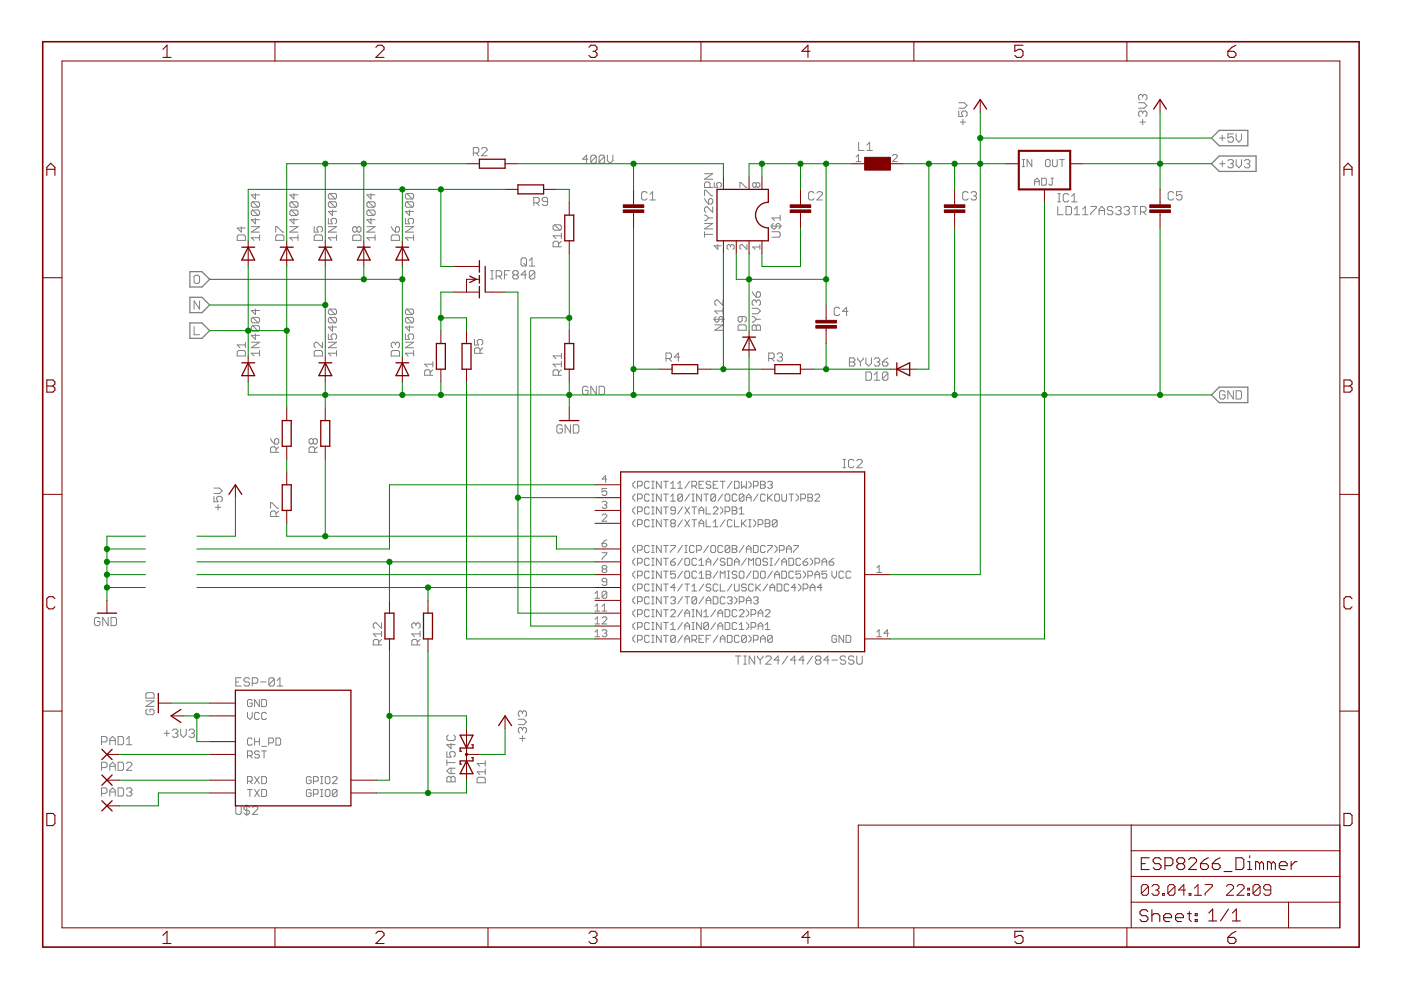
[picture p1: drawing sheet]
<svg xmlns="http://www.w3.org/2000/svg" width="297mm" height="210mm" viewBox="0 0 297 210" stroke-linecap="round" stroke-linejoin="round" font-family="sans-serif">
<g fill="none" stroke="#808080" stroke-width=".21">
<path d="M100.4 32.4h.8l.3-.2v-.6l-.3-.3h-.8v1.7M100.9 32.4l.6 .6M102.1 31.6l.3-.3h.6l.3 .3v.3l-1.2 1.1h1.2M124.7 33.8h-1.2l.9-.9v1.7M126.4 33.2l-.3-.3h-.5l-.3 .3v1.1M126.4 33.2v1.1l-.3 .3h-.5l-.3-.3M126.4 33.2l-1.1 1.1M128.2 33.2v1.1l-.3 .3h-.6l-.3-.3M128.2 33.2l-.3-.3h-.6l-.3 .3v1.1M128.2 33.2l-1.2 1.1M128.8 32.9v1.2l.5 .5 .6-.5v-1.2M149.4 36.8h1.7l-1.7 1.2h1.7"/>
<path d="M150.5 39.8v-.9l-.3-.3h-.5l-.3 .3v.9h1.7M151.4 38.7v1h.8l-.3-.7 .3-.3h.5l.2 .3v.5l-.2 .2M156.9 39.7v-1h.2l1 1h.3M160.3 39v.5M160.3 39l.3-.3h.2l.3 .3v.5l-.3 .2h-.2l-.3-.2M160.3 39l-.2-.3h-.2l-.3 .3v.5l.3 .2h.2l.2-.2M181.5 33.3l.5-.5v1.5M181.5 34.3h1M182.1 30.2v1.7h1.1M183.8 31.9h1.2M183.8 30.8l.6-.6v1.7M189.2 33l.3-.2h.5l.2 .2v.3l-1 1h1"/>
<path d="M203.3 23.5v1.2h.9l-.3-.6v-.3l.3-.3h.5l.3 .3v.6l-.3 .3M203.3 21.8h1.1l.6 .6-.6 .5h-1.1M203.6 25.9h1.1M204.2 25.3v1.2M216.7 35.3h.6M216.7 33.8h.6M217 33.8v1.5M218.8 33.8v1.5l-1-1.5v1.5M219.4 39.3v-1l.4-.5 .5 .5v1M219.4 38.5h.9M220.9 37.8h.7l.2 .2v1l-.2 .3h-.7zM221.7 34.1l.2-.3h.5l.3 .3v1l-.3 .2h-.5l-.2-.2z"/>
<path d="M222.8 37.8h.6M223.1 37.8v1.2l-.3 .3-.4-.3M223.2 33.8v1.3l.2 .2h.5l.3-.2v-1.3M224.7 33.8h1M225.2 33.8v1.5M241.4 21.8h1.2l.6 .6-.6 .5h-1.2M241.7 25.9h1.2M242.3 23.8l-.3-.3h-.3l-.3 .3v.6l.3 .3M242.3 23.8l.3-.3h.3l.3 .3v.6l-.3 .3M242.3 20.3v.3M242.3 23.8v.3M242.3 25.3v1.2"/>
<path d="M242.3 20.3l-.3-.3h-.3l-.3 .3v.6l.3 .3M242.3 20.3l.3-.3h.3l.3 .3v.6l-.3 .3M258.6 29.3h1.1M258.6 34.7h1.1M259.1 28.7v1.1M259.1 34.1v1.2M260.3 34.1l.3-.3h.6l.3 .3v.3l-.3 .3M260.9 34.7h.3M261.2 34.7l.3 .3v.3l-.3 .3h-.6l-.3-.3M261.5 28.4h-1.2v.9l.9-.3 .3 .3v.5l-.3 .3h-.6l-.3-.3M262.1 28.4v1.1l.6 .6 .5-.6v-1.1M262.1 33.8v1.2l.6 .6 .5-.6v-1.2"/>
<path d="M263.8 34.1l.3-.3h.6l.3 .3v.3l-.3 .3M264.4 34.7h.3M264.7 34.7l.3 .3v.3l-.3 .3h-.6l-.3-.3M41.1 58.6l.3-.2h.6l.3 .2v1.2l-.3 .3h-.6l-.3-.3zM50.6 49.8h1.1l.3 .3v.9h-1.7v-.9zM51.2 48v1.2l-.9-.9h1.7M53.3 48h1.7l-1.7 1.2h1.7M53.6 42.8l-.3 .3v.6l.3 .2h1.1M53.6 42.8h1.1l.3 .3v.6l-.3 .2M53.6 44.5h1.1l.3 .3v.6l-.3 .3M53.6 44.5l-.3 .3v.6l.3 .3h1.1M53.6 44.5l1.1 1.2"/>
<path d="M53.6 42.8l1.1 1.1M54.1 41v1.2l-.8-.9h1.7M54.1 46.3v1.2l-.8-.9h1.7M55 50.4h-1.7l.6 .6M55 49.8v1.2M58.5 49.2v-1.2h.2l1.2 1.2h.3M58.7 49.8h1.2l.3 .3v.9h-1.7v-.9zM61.4 48h1.8l-1.8 1.2h1.8M61.7 42.8l-.3 .3v.6l.3 .2h1.2M61.7 42.8h1.2l.3 .3v.6l-.3 .2M61.7 44.5l-.3 .3v.6l.3 .3h1.2M61.7 44.5h1.2l.3 .3v.6l-.3 .3"/>
<path d="M61.7 44.5l1.2 1.2M61.7 42.8l1.2 1.1M62.3 46.3v1.2l-.9-.9h1.8M62.3 41v1.2l-.9-.9h1.8M63.2 50.4h-1.8l.6 .6M63.2 49.8v1.2M66.6 48v1.2h.9l-.3-.6v-.3l.3-.3h.6l.3 .3v.6l-.3 .3M66.6 50.1l.3-.3h1.2l.3 .3v.9h-1.8zM69.6 46.3v1.2h.9l-.3-.6v-.3l.3-.3h.6l.3 .3v.6l-.3 .3M69.6 48h1.8l-1.8 1.2h1.8M69.9 41h1.2l.3 .3v.6l-.3 .3M69.9 42.8h1.2l.3 .3v.6l-.3 .2"/>
<path d="M69.9 41l-.3 .3v.6l.3 .3h1.2M69.9 42.8l-.3 .3v.6l.3 .2h1.2M69.9 42.8l1.2 1.1M69.9 41l1.2 1.2M70.5 44.5v1.2l-.9-.9h1.8M71.4 49.8v1.2M71.4 50.4h-1.8l.6 .6M74.8 50.1l.3-.3h1.1l.3 .3v.9h-1.7zM75.7 48.3l-.3-.3h-.3l-.3 .3v.6l.3 .3h.3l.3-.3M75.7 48.3l.2-.3h.3l.3 .3v.6l-.3 .3h-.3l-.2-.3M75.7 48.3v.6M77.8 48h1.7l-1.7 1.2h1.7"/>
<path d="M78.1 42.8l-.3 .3v.6l.3 .2h1.1M78.1 42.8h1.1l.3 .3v.6l-.3 .2M78.1 44.5l-.3 .3v.6l.3 .3h1.1M78.1 44.5h1.1l.3 .3v.6l-.3 .3M78.1 44.5l1.1 1.2M78.1 42.8l1.1 1.1M78.7 46.3v1.2l-.9-.9h1.7M78.7 41v1.2l-.9-.9h1.7M79.5 50.4h-1.7l.6 .6M79.5 49.8v1.2M83 50.1l.2-.3h1.2l.3 .3v.9h-1.7zM83 48l.2 .6 .6 .6"/>
<path d="M84.1 48h.3l.3 .3v.6l-.3 .3h-.6v-.9zM86 46.3v1.2h.8l-.3-.6v-.3l.3-.3h.6l.3 .3v.6l-.3 .3M86 48h1.7l-1.7 1.2h1.7M86.3 41h1.1l.3 .3v.6l-.3 .3M86.3 42.8h1.1l.3 .3v.6l-.3 .2M86.3 41l-.3 .3v.6l.3 .3h1.1M86.3 42.8l-.3 .3v.6l.3 .2h1.1M86.3 42.8l1.1 1.1M86.3 41l1.1 1.2M86.8 44.5v1.2l-.8-.9h1.7M87.7 49.8v1.2M87.7 50.4h-1.7l.5 .6"/>
<path d="M104 59.1h.6M104 57.4h.6M104.3 57.4v1.7M105.2 58.5h.9l.3-.2v-.6l-.3-.3h-.9v1.7M105.8 58.5l.6 .6M107 58.3h.5M108.1 57.4h-1.1v1.7M109 58.3l-.3 .2v.3l.3 .3h.6l.3-.3v-.3l-.3-.2M109 58.3l-.3-.3v-.3l.3-.3h.6l.3 .3v.3l-.3 .3M109 58.3h.6M110.5 55l.3-.3h.5l.3 .3v1.1l-.3 .3h-.5l-.3-.3zM111 55.8l.6 .6"/>
<path d="M111.6 58.3h-1.1l.8-.9v1.7M112.2 56.4h1.2M112.2 55.2l.6-.5v1.7M113.2 43h.9l.2-.3v-.6l-.2-.3h-.9v1.8M113.4 57.7v1.1l-.3 .3h-.6l-.3-.3M113.4 57.7l-.3-.3h-.6l-.3 .3v1.1M113.4 57.7l-1.2 1.1M113.8 43l.5 .6M116.1 42.7h-.9l-.3-.3v-.3l.3-.3h.6l.3 .3v1.2l-.3 .3h-.6l-.3-.3M117.6 47.7l-.3 .2v.6l.3 .3h1.1M117.6 47.7h1.1l.3 .2v.6l-.3 .3M117.6 47.7l1.1 1.1"/>
<path d="M118.4 52.3v-.8l-.3-.3h-.5l-.3 .3v.8h1.7M119 51.2l-.6 .6M119 50h-1.7l.6 .6M119 49.4v1.2M137.2 40.9l-.3-.3h-.6l-.3 .3v1.2l.3 .3h.6l.3-.3M137.8 42.4h1.2M137.8 41.2l.6-.6v1.8M149.4 49.7h1.7M149.4 41.5v-1.2h.3l1.1 1.2h.3M149.4 49.1v1.2M149.4 47.4h1.7l-1.7 1.1h1.7M149.4 45.6h.3l.5 .6"/>
<path d="M149.4 42.1l.3 .6 .5 .6M150.2 46.2l-.5 .6h-.3M150.2 46.2h.9M150.2 42.4l.3-.3h.3l.3 .3v.6l-.3 .3h-.6zM151.1 43.9v1.1l-1.2-1.1h-.2l-.3 .3v.5l.3 .3M152.2 51.9v1l-.8-.8h1.5M154.9 52.1l-.3-.2h-.2l-.2 .2v.5l.2 .3M154.9 52.1l.3-.2h.2l.3 .2v.5l-.3 .3M154.9 52.1v.3M158.4 51.9v1l-1-1h-.3l-.2 .2v.5l.2 .3M161.1 52.4h-1.5l.5 .5M161.1 51.9v1"/>
<path d="M163.4 47.9h2.3M163.7 49.1h1.4l.3 .3v.6l-.3 .3h-1.4M164 47.4l-.3 .3v.5l.3 .3h.3l.2-.3v-.5l.3-.3h.3l.3 .3v.5l-.3 .3M165.4 46.2h-1.7l.6 .6M165.4 45.6v1.2M172.6 40.9l-.3-.3h-.6l-.3 .3v1.2l.3 .3h.6l.3-.3M173.2 40.9l.3-.3h.6l.2 .3v.3l-1.1 1.2h1.1M205.3 40.9l-.3-.3h-.6l-.3 .3v1.2l.3 .3h.6l.3-.3M205.9 40.9l.2-.3h.6l.3 .3v.3l-.3 .3M206.4 41.5h.3M206.7 41.5l.3 .3v.3l-.3 .3h-.6l-.2-.3M224.3 42.8h.5"/>
<path d="M224.3 43.8v1.7h1.1M224.3 41.1h.5M224.6 41.1v1.7M226 43.8h.9l.3 .3v1.1l-.3 .3h-.9zM226.6 41.3l-.3-.2h-.6l-.3 .2v1.2l.3 .3h.6l.3-.3M227.2 42.8h1.1M227.2 41.6l.6-.5v1.7M227.8 45.5h1.1M227.8 44.4l.5-.6v1.7M229.5 45.5h1.2M229.5 44.4l.6-.6v1.7M231.3 43.8h1.1v.3l-1.1 1.1v.3"/>
<path d="M233 45.5v-1.1l.6-.6 .6 .6v1.1M233 44.6h1.2M235.9 44.1l-.3-.3h-.5l-.3 .3v.3l.3 .2h.5l.3 .3v.3l-.3 .3h-.5l-.3-.3M236.5 44.1l.3-.3h.6l.3 .3v.3l-.3 .2M237.1 44.6h.3M237.4 44.6l.3 .3v.3l-.3 .3h-.6l-.3-.3M238.3 44.1l.3-.3h.6l.3 .3v.3l-.3 .2M238.9 44.6h.3M239.2 44.6l.3 .3v.3l-.3 .3h-.6l-.3-.3M240.1 43.8h1.1M240.6 43.8v1.7M241.8 44.9h.9l.3-.3v-.5l-.3-.3h-.9v1.7"/>
<path d="M242.4 44.9l.6 .6M248.8 40.9l-.3-.3h-.5l-.3 .3v1.2l.3 .3h.5l.3-.3M250.6 40.6h-1.2v.9l.6-.3h.3l.3 .3v.6l-.3 .3h-.6l-.3-.3M41.1 69.2v1.8h1.2M42.3 63.8v1.7l-1.2-1.7v1.7M50.6 74.3h1.1l.3 .3v.9h-1.7v-.9zM52 72.6v1.1M52 73.1h-1.7l.6 .6M53.3 72.6h1.7l-1.7 1.1h1.7M53.6 67.3l-.3 .3v.6l.3 .3h1.1M53.6 67.3h1.1l.3 .3v.6l-.3 .3M53.6 69h1.1l.3 .3v.6l-.3 .3"/>
<path d="M53.6 69l-.3 .3v.6l.3 .3h1.1M53.6 69l1.1 1.2M53.6 67.3l1.1 1.2M54.1 70.8v1.2l-.8-.9h1.7M54.1 65.5v1.2l-.8-.9h1.7M55 74.9h-1.7l.6 .6M55 74.3v1.2M66.6 74.6l.3-.3h1.2l.3 .3v.9h-1.8zM68.4 72.6v1.1l-1.2-1.1h-.3l-.3 .3v.5l.3 .3M69.6 70.8v1.2h.9l-.3-.6v-.3l.3-.3h.6l.3 .3v.6l-.3 .3M69.6 72.6h1.8l-1.8 1.1h1.8M69.9 65.5h1.2l.3 .3v.6l-.3 .3"/>
<path d="M69.9 67.3h1.2l.3 .3v.6l-.3 .3M69.9 65.5l-.3 .3v.6l.3 .3h1.2M69.9 67.3l-.3 .3v.6l.3 .3h1.2M69.9 67.3l1.2 1.2M69.9 65.5l1.2 1.2M70.5 69v1.2l-.9-.9h1.8M71.4 74.9h-1.8l.6 .6M71.4 74.3v1.2M83 74.6l.2-.3h1.2l.3 .3v.9h-1.7zM83.8 72.9l-.3-.3h-.3l-.2 .3v.5l.2 .3M83.8 72.9l.3-.3h.3l.3 .3v.5l-.3 .3M83.8 72.9v.2"/>
<path d="M86 72.6h1.7l-1.7 1.1h1.7M86 70.8v1.2h.8l-.3-.6v-.3l.3-.3h.6l.3 .3v.6l-.3 .3M86.3 67.3l-.3 .3v.6l.3 .3h1.1M86.3 67.3h1.1l.3 .3v.6l-.3 .3M86.3 65.5l-.3 .3v.6l.3 .3h1.1M86.3 65.5h1.1l.3 .3v.6l-.3 .3M86.3 67.3l1.1 1.2M86.3 65.5l1.1 1.2M86.8 69v1.2l-.8-.9h1.7M87.7 74.9h-1.7l.5 .6M87.7 74.3v1.2M91.2 79.6v-.9l-.3-.3h-.6l-.3 .3v.9h1.8"/>
<path d="M91.8 78.4l-.6 .6M91.8 77.2h-1.8l.6 .6M91.8 76.6v1.2M100.6 72v1.2h.9l-.3-.6v-.3l.3-.3h.6l.2 .3v.6l-.2 .3M101.8 74.9v-.9l-.3-.3h-.6l-.3 .3v.9h1.7M102.3 73.7l-.5 .6M118.4 79.6v-.9l-.3-.3h-.5l-.3 .3v.9h1.7M119 77.2h-1.7l.6 .6M119 75.5h-1.7l.6 .6M119 74.9v1.2M119 76.6v1.2M119 78.4l-.6 .6"/>
<path d="M141.2 76h.9l.3-.3v-.6l-.3-.3h-.9v1.8M141.8 76l.6 .6M144.1 75.7h-1.1l.8-.9v1.8M151.3 67.7h2.3M151.6 68.9h1.7l-1.7 1.1h1.7M151.8 67.1l-.2 .3v.6l.2 .3h.3l.3-.3v-.6l.3-.3h.3l.3 .3v.6l-.3 .3M153.3 63.6v1.2l-1.2-1.2h-.3l-.2 .3v.6l.2 .3M153.3 65.4v1.1M153.3 65.9h-1.7l.5 .6M156.5 69.2l.3-.3h1.1l.3 .3v.8h-1.7zM157.4 67.1v.9l-.3 .3h-.3l-.3-.3v-.6l.3-.3h1.1l.3 .3v.6l-.3 .3M159.5 69.2l.3-.3h.3l.2 .3 .3-.3h.3l.3 .3v.8h-1.7z"/>
<path d="M159.5 67.1h.3l.5 .6M159.5 65.4h1.1l.6 .5-.6 .6h-1.1M159.5 61.8l.8 1.2M160.3 63.9l-.2-.3h-.3l-.3 .3v.6l.3 .3M160.3 62.1l.3-.3h.3l.3 .3v.6l-.3 .3h-.6zM160.3 63.9l.3-.3h.3l.3 .3v.6l-.3 .3M160.3 63.9v.3M160.3 69.2v.8M160.3 67.7l-.5 .6h-.3M160.3 67.7h.9M163 76h.9l.2-.3v-.6l-.2-.3h-.9v1.8M163.6 76l.5 .6"/>
<path d="M164.7 75.1l.3-.3h.6l.3 .3v.3l-.3 .3M165.3 75.7h.3M165.6 75.7l.3 .3v.3l-.3 .3h-.6l-.3-.3M178 65.4l-.2-.2h-.6l-.3 .2v1.2l.3 .3h.6l.2-.3M179.8 66h-1.2l.9-.8v1.7M180.1 75.9h.9l.3 .3v.3l-.3 .3 .3 .2v.3l-.3 .3h-.9zM180.1 76.8h.9M181.8 75.9v.3l.6 .6M182.4 76.8v.8M183 75.9v.3l-.6 .6M183.6 75.9v1.1l.6 .6 .6-.6v-1.1M183.6 78.9h.9l.3 .3v1.1l-.3 .3h-.9z"/>
<path d="M185.4 76.2l.2-.3h.6l.3 .3v.3l-.3 .3M185.4 79.5l.5-.6v1.7M185.9 76.8h.3M186.2 76.8l.3 .2v.3l-.3 .3h-.6l-.2-.3M187.1 76.8h.9l.3 .2v.3l-.3 .3h-.6l-.3-.3zM188.3 75.9l-1.2 .9M188.3 79.2l-.3-.3h-.6l-.3 .3v1.1M188.3 79.2v1.1l-.3 .3h-.6l-.3-.3M188.3 79.2l-1.2 1.1M57.4 93l.8 1.1M58.2 93.3l.3-.3h.3l.3 .3v.6l-.3 .2h-.6zM58.5 95.9v-.9l-.3-.3h-.5l-.3 .3v.9h1.7"/>
<path d="M59.1 94.7l-.6 .6M66.4 93.3l-.3-.3h-.3l-.3 .3v.6l.3 .2h.3l.3-.2M66.4 93.3l.3-.3h.3l.3 .3v.6l-.3 .2h-.3l-.3-.2M66.4 93.3v.6M66.7 95.9v-.9l-.3-.3h-.6l-.3 .3v.9h1.8M67.3 94.7l-.6 .6M119.2 90.4l-.3-.3h-.6l-.2 .3v1.1l.2 .3h.6l.3-.3v-.6h-.6M121 90.1v1.7l-1.2-1.7v1.7M121.6 90.1h.8l.3 .3v1.1l-.3 .3h-.8zM124.7 82.2l-.3-.3h-.6l-.3 .3v1.2l.3 .3h.6l.3-.3v-.6h-.6M126.4 81.9v1.8l-1.1-1.8v1.8M127 81.9h.9l.3 .3v1.2l-.3 .3h-.9z"/>
<path d="M178.7 99.2h.6M178.7 97.4h.6M179 97.4v1.8M181.1 97.7l-.3-.3h-.6l-.3 .3v1.2l.3 .3h.6l.3-.3M181.7 97.7l.2-.3h.6l.3 .3v.3l-1.1 1.2h1.1M185.4 80.6h1.1M259.7 83.1l-.3-.3h-.6l-.2 .3v1.2l.2 .3h.6l.3-.3v-.6h-.6M261.5 82.8v1.8l-1.2-1.8v1.8M262.1 82.8h.9l.2 .3v1.2l-.2 .3h-.9zM45.4 105.2v1.2h.8l-.3-.6v-.3l.3-.3h.6l.3 .3v.6l-.3 .3M45.4 103.5h1.1l.6 .6-.6 .5h-1.1M45.6 107.6h1.2"/>
<path d="M46.2 107v1.1M57.4 107.8v-1.2h.3l1.1 1.2h.3M58.5 109.5v-.9l-.3-.2h-.5l-.3 .2v.9h1.7M59.1 108.4l-.6 .5M127.7 109.3l.2-.3h.5l.3 .3v.2l-1 1h1M127.7 115.2h.7l.3 .2v.3l-.3 .3h-.5l-.2-.3zM127.7 117.2h1v.2l-1 1v.3M127.7 106.5l.2-.2h.5l.3 .2v.3l-.3 .2M128.1 107h.3M128.4 107l.3 .3v.2l-.3 .3h-.5l-.2-.3M128.7 114.4l-.6 .3-.4 .5M128.7 103.6h-1v.7l.4-.2h.3l.3 .2v.5l-.3 .3h-.5l-.2-.3"/>
<path d="M128.7 101.6h-1l.7-.8v1.5M134.7 115.7l-.5 .4v.5l.5 .6M134.7 102l-.5 .5v.5l.5 .5M134.7 104.8l-.5 .5v.4l.5 .6M134.7 107.5l-.5 .5v.5l.5 .5M134.7 110.2l-.5 .5v.5l.5 .5M134.7 118.4l-.5 .5v.5l.5 .5M135.2 103h.7l.3-.2v-.5l-.3-.3h-.7v1.5M135.2 105.7h.7l.3-.2v-.5l-.3-.2h-.7v1.5M135.2 108.5h.7l.3-.3v-.5l-.3-.2h-.7v1.5M135.2 111.2h.7l.3-.2v-.6l-.3-.2h-.7v1.5M135.2 116.6h.7l.3-.2v-.5l-.3-.2h-.7v1.5"/>
<path d="M135.2 119.4h.7l.3-.3v-.5l-.3-.2h-.7v1.5M137.7 115.9l-.3-.2h-.5l-.2 .2v1l.2 .3h.5l.3-.3M137.7 102.3l-.3-.3h-.5l-.2 .3v1l.2 .2h.5l.3-.2M137.7 105l-.3-.2h-.5l-.2 .2v1l.2 .3h.5l.3-.3M137.7 107.7l-.3-.2h-.5l-.2 .2v1l.2 .3h.5l.3-.3M137.7 110.4l-.3-.2h-.5l-.2 .2v1l.2 .3h.5l.3-.3M137.7 118.6l-.3-.2h-.5l-.2 .2v1l.2 .3h.5l.3-.3M138.2 115.7h.5M138.2 117.2h.5M138.2 118.4h.5M138.2 119.9h.5M138.2 102h.5"/>
<path d="M138.2 103.5h.5M138.2 104.8h.5M138.2 106.3h.5M138.2 107.5h.5M138.2 109h.5M138.2 110.2h.5M138.2 111.7h.5M138.4 102v1.5M138.4 104.8v1.5M138.4 107.5v1.5M138.4 110.2v1.5M138.4 115.7v1.5"/>
<path d="M138.4 118.4v1.5M140.2 102v1.5l-1-1.5v1.5M140.2 104.8v1.5l-1-1.5v1.5M140.2 107.5v1.5l-1-1.5v1.5M140.2 110.2v1.5l-1-1.5v1.5M140.2 115.7v1.5l-1-1.5v1.5M140.2 118.4v1.5l-1-1.5v1.5M140.7 115.7h1M140.7 118.4h1M140.7 102h1M140.7 104.8h1M140.7 107.5h1"/>
<path d="M140.7 110.2h1M141.2 102v1.5M141.2 104.8v1.5M141.2 107.5v1.5M141.2 110.2v1.5M141.2 115.7v1.5M141.2 118.4v1.5M142.2 115.7h1v.2l-1 1v.3M142.2 119.1h.7l.3 .3v.2l-.3 .3h-.5l-.2-.3zM142.2 102.5l.5-.5v1.5M142.2 105.3l.5-.5v1.5M142.2 103.5h1"/>
<path d="M142.2 106.3h1M142.4 111l-.2-.3 .2-.5h.5l.3 .2v.3l-.3 .3M142.4 111l-.2 .2 .2 .5h.5l.3-.3v-.2l-.3-.2M142.4 111h.5M143.2 108.2h-.8l-.2-.2 .2-.5h.5l.3 .2v1l-.3 .3h-.5l-.2-.3M143.2 118.4l-.5 .2-.5 .5M143.7 103.5h1M143.7 102.5l.5-.5v1.5M144.7 115.7l-1 1.5M144.7 118.4l-1 1.5M144.7 105l-.3-.2h-.4l-.3 .2v1M144.7 105v1l-.3 .3h-.4l-.3-.3"/>
<path d="M144.7 105l-1 1M144.7 107.5l-1 1.5M144.7 110.2l-1 1.5M145.2 118.6l.3-.2h.4l.3 .2v1l-.3 .3h-.4l-.3-.3zM145.2 115.7h.5M145.2 117.2h.5M145.2 107.5l1 1.5M145.2 110.2l1 1.5M145.5 115.7v1.5M146.2 102l-1 1.5M146.2 104.8l-1 1.5M146.2 107.5l-1 1.5"/>
<path d="M146.2 110.2l-1 1.5M146.7 103h.7l.3-.2v-.5l-.3-.3h-.7v1.5M146.7 104.8h.5M146.7 106.3h.5M146.7 107.5h1M146.7 110.2h1M147 104.8v1.5M147.2 115.9l-.2-.2h-.5l-.3 .2v1l.3 .3h.5l.2-.3M147.2 107.5v1.5M147.2 110.2v1.5M147.2 103l.5 .5M147.7 118.6l-.3-.2h-.4l-.3 .2v1l.3 .3h.4l.3-.3"/>
<path d="M147.7 116.6h.8l.2-.2v-.5l-.2-.2h-.8v1.5M148.2 119.9h1M148.2 118.9l.5-.5v1.5M148.2 109v-1l.5-.5 .5 .5v1M148.2 111.7v-1l.5-.5 .5 .5v1M148.2 102.8h.5M148.2 108.2h1M148.2 111h1M148.7 104.8v1.5l-1-1.5v1.5M149.2 102h-1v1.5h1M149.2 104.8h1M149.7 119.9v-1l.5-.5 .5 .5v1"/>
<path d="M149.7 119.1h1M149.7 104.8v1.5M149.7 107.5v1.5h1M149.7 110.2v1.5h1M150.2 115.7l-1 1.5M150.7 102.3l-.2-.3h-.5l-.3 .3v.2l.3 .3h.5l.2 .2v.3l-.2 .2h-.5l-.3-.2M151 115.7h.5l.2 .2v1l-.2 .3h-.5l-.3-.3v-1zM151.2 110.7l.5-.5v1.5M151.2 107.7l.3-.2h.5l.2 .2v.3l-1 1h1M151.2 102.8h.5M151.2 111.7h1M151.7 105v1l-.2 .3h-.5l-.3-.3"/>
<path d="M151.7 105l-.2-.2h-.5l-.3 .2v1M151.7 105l-1 1M152.2 118.4l-1 1.5M152.2 102h-1v1.5h1M152.7 107.5l.5 .5v.5l-.5 .5M152.7 102h1M153.2 115.9l-.2-.2h-.5l-.3 .2v1l.3 .3h.5l.2-.3M153.2 102v1.5M153.2 104.8l-1 1.5M153.7 118.6l-.2-.2h-.5l-.3 .2v.3l.3 .2h.5l.2 .3-.2 .5h-.5l-.3-.3M153.7 110.2l-1 1.5M153.7 108.5h.8l.2-.3v-.5l-.2-.2h-.8v1.5"/>
<path d="M154 104.8h.5l.2 .2v1l-.2 .3h-.5l-.3-.3v-1zM154.2 118.4h.8l.2 .2v1l-.2 .3h-.8zM154.7 115.9l-.2-.2h-.5l-.3 .2v1M154.7 115.9v1l-.2 .3h-.5l-.3-.3M154.7 115.9l-1 1M155.2 110.4l-.2-.2h-.5l-.3 .2v1l.3 .3h.5l.2-.3M155.2 102l-1 1.5M155.2 115.7h.8l.2 .2v.2l-.2 .3 .2 .2v.3l-.2 .3h-.8zM155.2 107.5h.8l.2 .2v.3l-.2 .2 .2 .3v.2l-.2 .3h-.8zM155.2 116.4h.8M155.2 108.2h.8M155.7 119.1h1"/>
<path d="M155.7 102h.8l.2 .3v1l-.2 .2h-.8zM155.7 110.2v1.5h1M155.7 119.9v-1l.5-.5 .5 .5v1M156.2 105l-.2-.2h-.5l-.3 .2v1l.3 .3h.5l.2-.3M156.7 108l.5-.5v1.5M156.7 109h1M157.2 102v1.5l.5-.5 .5 .5v-1.5M157.2 110.2v1.5M157.5 111l.7 .7M157.7 115.7l-1 1.5M157.7 105l-.2-.2h-.5l-.3 .2v1M157.7 105v1l-.2 .3h-.5l-.3-.3"/>
<path d="M157.7 105l-1 1M158.2 106.3v-1l.5-.5 .5 .5v1M158.2 117.2v-1.1l.5-.4 .5 .4v1.1M158.2 116.4h1M158.2 118.4l-1 1.5M158.2 105.5h1M158.2 110.2l-1 1M158.7 102l.5 .5v.5l-.5 .5M158.7 119.9v-1.5l.5 .5 .5-.5v1.5M158.7 110.2h.5M158.7 111.7h.5M159 110.2v1.5"/>
<path d="M159.7 115.7h.8l.2 .2v1l-.2 .3h-.8zM159.7 103h.8l.2-.2v-.5l-.2-.3h-.8v1.5M159.7 110.2l.5 .5v.5l-.5 .5M160.5 118.4h.5l.2 .2v1l-.2 .3h-.5l-.2-.3v-1zM160.7 111.2h.8l.2-.2v-.6l-.2-.2h-.8v1.5M160.7 104.8l-1 1.5M161.2 102h.8l.2 .3v.2l-.2 .3 .2 .2v.3l-.2 .2h-.8zM161.2 102.8h.8M162.2 105l-.2-.2h-.5l-.3 .2v1l.3 .3h.5l.2-.3M162.2 115.9l-.2-.2h-.5l-.3 .2v1l.3 .3h.5l.2-.3M162.2 110.2h.8l.2 .2-.2 .6 .2 .4-.2 .3h-.8zM162.2 111h.8"/>
<path d="M162.8 118.6l-.3-.2h-.5l-.2 .5 .2 .2h.5l.3 .3v.2l-.3 .3h-.5l-.2-.3M162.8 102.3l.2-.3h.5l.2 .3v.2l-.2 .3M162.8 115.7h.9v.2l-.9 1v.3M162.8 104.8v1.5M163 105.5l.7 .8M163.3 118.4h.4M163.3 119.9h.4M163.3 102.8h.2M163.5 102.8l.2 .2v.3l-.2 .2h-.5l-.2-.2M163.5 118.4v1.5M163.7 104.8l-.9 .9M164.3 115.7l.5 .4v.5l-.5 .6"/>
<path d="M164.3 105l.2-.2h.5l.2 .2v1l-.2 .3h-.5l-.2-.3zM164.8 110.4v1l-.3 .3h-.5l-.3-.3M164.8 110.4l-.3-.2h-.5l-.3 .2v1M164.8 110.4l-1.1 1M165.2 116.6h.8l.3-.2v-.5l-.3-.2h-.8v1.5M165.2 118.4l-.9 1.5M165.8 104.8v1.2l.2 .3h.5l.3-.3v-1.2M165.8 119.9v-1l.5-.5 .5 .5v1M165.8 119.1h1M166.8 116.4h1M166.8 117.2v-1.1l.5-.4 .5 .4v1.1M167.3 118.4h.7l.3 .2v1l-.3 .3h-.7z"/>
<path d="M167.3 104.8h1M167.8 104.8v1.5M168.3 115.7h1v.2l-1 1v.3M168.8 104.8l.5 .5v.4l-.5 .6M169.8 118.6l-.3-.2h-.5l-.2 .2v1l.2 .3h.5l.3-.3M169.8 105.7h.7l.3-.2v-.5l-.3-.2h-.7v1.5M170.3 119.1h.7l.3 .3v.2l-.3 .3h-.5l-.2-.3zM171.3 118.4l-1 .7M171.3 104.8h.7l.3 .2v.3l-.3 .2 .3 .2v.3l-.3 .3h-.7zM171.3 105.5h.7M171.8 118.4l.5 .5v.5l-.5 .5M172.8 119.4h.7l.3-.3v-.5l-.3-.2h-.7v1.5"/>
<path d="M172.8 105l.2-.2h.5l.3 .2v.3l-1 1h1M174.3 119.1h1M174.3 119.9v-1l.5-.5 .5 .5v1M175.8 119.1h.7l.3 .3v.2l-.3 .3h-.5l-.2-.3zM176.8 118.4l-1 .7M21.2 131.2l-.3-.3h-.6l-.3 .3v1.2l.3 .3h.6l.3-.3v-.6h-.6M22.9 130.9v1.8l-1.1-1.8v1.8M23.5 130.9h.9l.3 .3v1.2l-.3 .3h-.9zM80.3 136.7v-.8l-.3-.3h-.6l-.3 .3v.8h1.8M80.9 132.1v1.1l-1.2-1.1h-.3l-.3 .3v.5l.3 .3M80.9 135.6l-.6 .6M80.9 134.4h-1.8l.6 .6"/>
<path d="M80.9 133.8v1.2M88.2 132.4l-.3-.3h-.3l-.3 .3v.5l.3 .3M88.2 132.4l.3-.3h.3l.3 .3v.5l-.3 .3M88.2 132.4v.3M88.5 136.7v-.8l-.3-.3h-.6l-.3 .3v.8h1.8M89.1 134.4h-1.8l.6 .6M89.1 135.6l-.6 .6M89.1 133.8v1.2M126.2 135h.9M126.2 125.8l.4-.5v1.6M126.2 128.6l.4-.5v1.5M126.2 131.3l.4-.5v1.5"/>
<path d="M126.2 134l.4-.5v1.5M126.2 126.9h.9M126.2 129.6h.9M126.2 132.3h.9M127.7 131l.2-.2h.5l.3 .2v.3l-1 1h1M127.7 133.8l.2-.3h.5l.3 .3v.2l-.3 .3M127.7 129.6h1M127.7 128.6l.4-.5v1.5M127.9 120.6l-.2 .3v.2l.2 .3h.5l.3-.3v-.2l-.3-.3M127.9 120.6l-.2-.2v-.3l.2-.2h.5l.3 .2v.3l-.3 .2M127.9 120.6h.5M128.1 134.3h.3"/>
<path d="M128.4 134.3l.3 .2v.3l-.3 .2h-.5l-.2-.2M128.7 123.4h-.8l-.2-.3v-.2l.2-.3h.5l.3 .3v1l-.3 .2h-.5l-.2-.2M128.7 125.6l-.3-.3h-.5l-.2 .3v1M128.7 125.6v1l-.3 .3h-.5l-.2-.3M128.7 125.6l-1 1M134.7 121.1l-.5 .5v.5l.5 .5M134.7 123.8l-.5 .5v.5l.5 .5M134.7 126.5l-.5 .5v.6l.5 .4M134.7 129.3l-.5 .5v.5l.5 .5M134.7 132l-.5 .5v.5l.5 .5M134.7 134.7l-.5 .5v.5l.5 .5M135.2 130.3h.7l.3-.3v-.5l-.3-.2h-.7v1.5"/>
<path d="M135.2 133h.7l.3-.3v-.5l-.3-.2h-.7v1.5M135.2 135.7h.7l.3-.2v-.5l-.3-.3h-.7v1.5M135.2 122.1h.7l.3-.3v-.5l-.3-.2h-.7v1.5M135.2 124.8h.7l.3-.2v-.5l-.3-.3h-.7v1.5M135.2 127.6h.7l.3-.3v-.5l-.3-.3h-.7v1.5M137.7 129.5l-.3-.2h-.5l-.2 .2v1l.2 .3h.5l.3-.3M137.7 135l-.3-.3h-.5l-.2 .3v1l.2 .2h.5l.3-.2M137.7 121.3l-.3-.2h-.5l-.2 .2v1l.2 .3h.5l.3-.3M137.7 124.1l-.3-.3h-.5l-.2 .3v1l.2 .2h.5l.3-.2M137.7 126.8l-.3-.3h-.5l-.2 .3v1l.2 .2h.5l.3-.2M137.7 132.2l-.3-.2h-.5l-.2 .2v1l.2 .3h.5l.3-.3M138.2 134.7h.5"/>
<path d="M138.2 136.2h.5M138.2 121.1h.5M138.2 122.6h.5M138.2 123.8h.5M138.2 125.3h.5M138.2 126.5h.5M138.2 128h.5M138.2 129.3h.5M138.2 130.8h.5M138.2 132h.5M138.2 133.5h.5M138.4 121.1v1.5"/>
<path d="M138.4 123.8v1.5M138.4 126.5v1.5M138.4 129.3v1.5M138.4 132v1.5M138.4 134.7v1.5M140.2 121.1v1.5l-1-1.5v1.5M140.2 123.8v1.5l-1-1.5v1.5M140.2 126.5v1.5l-1-1.5v1.5M140.2 129.3v1.5l-1-1.5v1.5M140.2 132v1.5l-1-1.5v1.5M140.2 134.7v1.5l-1-1.5v1.5M140.7 134.7h1"/>
<path d="M140.7 121.1h1M140.7 123.8h1M140.7 126.5h1M140.7 129.3h1M140.7 132h1M141.2 121.1v1.5M141.2 123.8v1.5M141.2 126.5v1.5M141.2 129.3v1.5M141.2 132v1.5M141.2 134.7v1.5M142.2 126.8l.2-.3h.5l.3 .3v.2l-.3 .3"/>
<path d="M142.2 129.5l.2-.2h.5l.3 .2v.3l-1 1h1M142.2 133.5h1M142.2 132.5l.5-.5v1.5M142.7 127.3h.2M142.9 127.3l.3 .3v.2l-.3 .2h-.5l-.2-.2M143.2 135l-.3-.3h-.5l-.2 .3v1M143.2 135v1l-.3 .2h-.5l-.2-.2M143.2 121.1h-1v.7l.5-.2 .5 .2v.5l-.3 .3h-.5l-.2-.3M143.2 124.6h-1l.7-.8v1.5M143.2 135l-1 1M144.7 121.1l-1 1.5M144.7 123.8l-1 1.5"/>
<path d="M144.7 126.5l-1 1.5M144.7 129.3l-1 1.5M144.7 132l-1 1.5M144.7 134.7l-1 1.5M145.2 136.2v-1l.5-.5 .5 .5v1M145.2 133.5v-1l.5-.5 .5 .5v1M145.2 135.5h1M145.2 130.8v-1l.5-.5 .5 .5v1M145.2 123.8h1M145.2 126.5h1M145.2 130h1M145.2 132.7h1"/>
<path d="M145.5 121.1h.4l.3 .2v1l-.3 .3h-.4l-.3-.3v-1zM145.7 123.8v1.5M145.7 126.5v1.5M146.7 135.7h.7l.3-.2v-.5l-.3-.3h-.7v1.5M146.7 125.3h1M146.7 124.3l.5-.5v1.5M146.7 129.3h.5M146.7 130.8h.5M146.7 132h.5M146.7 133.5h.5M147 129.3v1.5M147 132v1.5"/>
<path d="M147.2 135.7l.5 .5M147.7 126.8l-.3-.3h-.4l-.3 .3v1M147.7 121.3l-.3-.2h-.4l-.3 .2v1l.3 .3h.4l.3-.3M147.7 126.8v1l-.3 .2h-.4l-.3-.2M147.7 126.8l-1 1M148.2 135.5h.5M148.2 122.6h1M148.2 121.6l.5-.5v1.5M148.7 129.3v1.5l-1-1.5v1.5M148.7 132v1.5l-1-1.5v1.5M149.2 134.7h-1v1.5h1M149.2 129.8l.5-.5v1.5"/>
<path d="M149.2 123.8l-1 1.5M149.2 126.5l-1 1.5M149.2 130.8h1M149.7 135.5h.5M149.7 121.1h.8l.2 .2v.3l-.2 .2 .2 .3v.2l-.2 .3h-.8zM149.7 128v-1l.5-.5 .5 .5v1M149.7 121.8h.8M149.7 127.3h1M150.2 132.2v1l-.2 .3h-.5l-.3-.3M150.2 132.2l-.2-.2h-.5l-.3 .2v1M150.2 132.2l-1 1M150.7 134.7h-1v1.5"/>
<path d="M150.7 124.1l-.2-.3h-.5l-.3 .3v.2l.3 .3h.5l.2 .2v.3l-.2 .2h-.5l-.3-.2M151.2 126.5h.8l.2 .3v1l-.2 .2h-.8zM151.7 129.3l-1 1.5M151.7 132l-1 1.5M152.2 130.8v-1l.5-.5 .5 .5v1M152.2 133.5v-1l.5-.5 .5 .5v1M152.2 121.1l-1 1.5M152.2 124.1l-.2-.3h-.5l-.3 .3v1l.3 .2h.5l.2-.2M152.2 130h1M152.2 132.7h1M152.2 134.7l-1 1.5M152.7 135.5h1"/>
<path d="M152.7 122.6v-1.5l.5 .5 .5-.5v1.5M152.7 136.2v-1l.5-.5 .5 .5v1M152.7 123.8v1.5h1M153.7 126.8l-.2-.3h-.5l-.3 .3v1l.3 .2h.5l.2-.2M153.7 129.3h.8l.2 .2v1l-.2 .3h-.8zM153.7 132h.8l.2 .2v1l-.2 .3h-.8zM154.2 134.7h.8l.2 .3v1l-.2 .2h-.8zM154.2 121.1h.5M154.2 122.6h.5M154.2 126.8l.3-.3h.5l.2 .3-.2 .5M154.5 121.1v1.5M154.7 127.3h.3"/>
<path d="M155 127.3l.2 .3-.2 .4h-.5l-.3-.2M155.2 123.8l-1 1.5M155.7 126.5l.5 .5v.6l-.5 .4M155.7 123.8v1.3l.3 .2h.5l.2-.2v-1.3M155.9 139.1h1.2M156.2 121.3l-.2-.2h-.5l-.3 .5 .3 .2h.5l.2 .3v.2l-.2 .3h-.5l-.3-.3M156.2 129.5l-.2-.2h-.5l-.3 .2v1l.3 .3h.5l.2-.3M156.2 132.2l-.2-.2h-.5l-.3 .2v1l.3 .3h.5l.2-.3M156.5 139.1v1.7M156.7 135l-.2-.3h-.5l-.3 .3v1l.3 .2h.5l.2-.2M156.7 127.6h.8l.2-.3v-.5l-.2-.3h-.8v1.5M156.7 129.5l.3-.2h.5l.2 .2v.3l-1 1h1"/>
<path d="M156.7 132.5l.5-.5v1.5M156.7 133.5h1M157 121.1h.5l.2 .2v1l-.2 .3h-.5l-.3-.3v-1zM157.7 139.1h.5M158 139.1v1.7M158.2 135v1l-.2 .2h-.5l-.3-.2M158.2 124.1l-.2-.3h-.5l-.3 .3v.2l.3 .3h.5l.2 .2v.3l-.2 .2h-.5l-.3-.2M158.2 128v-1l.5-.5 .5 .5v1M158.2 135l-.2-.3h-.5l-.3 .3v1M158.2 129.3l.5 .5v.5l-.5 .5M158.2 132l.5 .5v.5l-.5 .5M158.2 127.3h1"/>
<path d="M158.2 135l-1 1M158.7 134.7l.5 .5v.5l-.5 .5M159.2 130.3h.8l.2-.3v-.5l-.2-.2h-.8v1.5M159.2 133h.8l.2-.3v-.5l-.2-.2h-.8v1.5M159.2 121.1l-1 1.5M159.7 135.7h.8l.2-.2v-.5l-.2-.3h-.8v1.5M159.7 121.1h.8l.2 .2v1l-.2 .3h-.8zM159.7 126.8l.3-.3h.5l.2 .3v.2l-.2 .3M159.7 124.1l-.2-.3h-.5l-.3 .3v1l.3 .2h.5l.2-.2M160 139.1v1.7l-1.2-1.7v1.7M160.2 127.3h.3M160.3 123.8v1.5"/>
<path d="M160.5 127.3l.2 .3v.2l-.2 .2h-.5l-.3-.2M160.5 124.6l.7 .7M160.6 139.1v.3l.6 .6M160.7 130.8v-1l.5-.5 .5 .5v1M160.7 133.5v-1l.5-.5 .5 .5v1M160.7 130h1M160.7 132.7h1M161.2 140v.8M161.2 121.3l.3-.2h.5l.2 .2v1l-.2 .3h-.5l-.3-.3zM161.2 136.2v-1l.5-.5 .5 .5v1M161.2 135.5h1M161.2 123.8l-.9 1"/>
<path d="M161.8 139.1v.3l-.6 .6M162.2 132.5l.6-.5v1.5M162.2 129.5l.3-.2h.5l.2 .2v.3l-1 1h1M162.2 133.5h1M162.3 139.4l.3-.3h.6l.3 .3v.3l-1.2 1.1h1.2M162.8 123.8l-1 1.5M163.3 125.3v-1l.4-.5 .6 .5v1M163.3 124.6h1M163.7 135l-.2-.3h-.5l-.2 .3v1M163.7 135v1l-.2 .2h-.5l-.2-.2M163.7 121.1l-.9 1.5M163.7 135l-.9 1"/>
<path d="M164.3 122.6v-1l.5-.5 .4 .5v1M164.3 121.8h.9M164.8 123.8h.7l.3 .3v1l-.3 .2h-.7zM165.3 140h-1.2l.9-.9v1.7M165.8 121.1h.7l.3 .2v1l-.3 .3h-.7zM167 139.1l-1.1 1.7M167.3 124.1l-.3-.3h-.5l-.2 .3v1l.2 .2h.5l.3-.2M168.3 121.3l-.3-.2h-.5l-.2 .2v1l.2 .3h.5l.3-.3M168.8 124.6h-1l.7-.8v1.5M168.8 140h-1.2l.9-.9v1.7M169.3 123.8l.5 .5v.5l-.5 .5M169.8 121.1h-1v.7l.5-.2h.2l.3 .2v.5l-.3 .3h-.5l-.2-.3"/>
<path d="M170.3 124.8h.7l.3-.2v-.5l-.3-.3h-.7v1.5M170.3 121.1l.5 .5v.5l-.5 .5M170.5 140h-1.1l.8-.9v1.7M171.3 122.1h.7l.3-.3v-.5l-.3-.2h-.7v1.5M171.8 125.3v-1l.5-.5 .5 .5v1M171.8 124.6h1M172.3 139.1l-1.2 1.7M172.8 122.6v-1l.5-.5 .5 .5v1M172.8 121.8h1M173.2 140l-.3 .3v.2l.3 .3h.6l.3-.3v-.2l-.3-.3M173.2 140l-.3-.3v-.3l.3-.3h.6l.3 .3v.3l-.3 .3M173.2 140h.6"/>
<path d="M174.3 124.6h-1l.7-.8v1.5M175.3 121.1h-1v.7l.5-.2 .5 .2v.5l-.3 .3h-.5l-.2-.3M175.8 140h-1.2l.9-.9v1.7M176.4 140h1.1M176.4 121.1v1l.5 .5 .5-.5v-1M177.4 135l-.3-.3h-.5l-.2 .3v1l.2 .2h.5l.3-.2v-.5h-.5M178.9 121.3l-.3-.2h-.5l-.2 .2v1l.2 .3h.5l.3-.3M178.9 134.7v1.5l-1-1.5v1.5M179.3 139.4l-.3-.3h-.6l-.3 .3v.3l.3 .3h.6l.3 .3v.2l-.3 .3h-.6l-.3-.3M179.4 134.7h.7l.3 .3v1l-.3 .2h-.7zM180.4 121.3l-.3-.2h-.5l-.2 .2v1l.2 .3h.5l.3-.3M181.1 139.4l-.3-.3h-.6l-.3 .3v.3l.3 .3h.6l.3 .3v.2l-.3 .3h-.6l-.3-.3"/>
<path d="M181.7 139.1v1.4l.2 .3h.6l.3-.3v-1.4M185.9 134l.5-.5v1.5M185.9 120.4l.5-.5v1.5M185.9 135h1M185.9 121.4h1M188.4 134.3h-1l.8-.8v1.5M21.5 157.3h.9l.3-.3v-.6l-.3-.3h-.9v1.8M23.3 157h1.1M23.3 157.9v-1.2l.6-.6 .5 .6v1.2M25 156.1h.9l.3 .3v1.2l-.3 .3h-.9zM26.8 157.9h1.2M26.8 156.7l.6-.6v1.8"/>
<path d="M30.9 148.6h1.8l-1.8 1.2h1.8M31.2 150.4l-.3 .3v.5l.3 .3h1.2l.3-.3v-.5l-.3-.3h-.6v.6M31.2 146.9h1.2l.3 .3v.8h-1.8v-.8zM34.8 155.5h1.2M35.4 154.9v1.2M36.6 154.9l.3-.3h.5l.3 .3v.3l-.3 .3M37.1 155.5h.3M37.4 155.5l.3 .3v.3l-.3 .2h-.5l-.3-.2M38.3 154.6v1.2l.6 .5 .6-.5v-1.2M40.1 154.9l.2-.3h.6l.3 .3v.3l-.3 .3M40.6 155.5h.3M40.9 155.5l.3 .3v.3l-.3 .2h-.6l-.2-.2"/>
<path d="M50 144.6h.6M51.1 143.7h-1.1v1.8h1.1M52.5 151v1l.5 .5 .5-.5v-1M52.9 144l-.3-.3h-.6l-.3 .3v.3l.3 .3h.6l.3 .3v.3l-.3 .3h-.6l-.3-.3M53.5 148.6l-.3-.3h-.5l-.2 .3v1l.2 .2h.5l.3-.2v-.5h-.5M53.5 156.7l-.3-.2h-.5l-.2 .2v1l.2 .3h.5l.3-.3M53.5 144.9h.9l.3-.3v-.6l-.3-.3h-.9v1.8M54 156.5v1.5M54 157.2h1M55 159.5l-.3-.3h-.5l-.2 .3v.2l.2 .3h.5l.3 .2v.3l-.3 .2h-.5l-.2-.2M55 148.3v1.5l-1-1.5v1.5M55 151.3l-.3-.3h-.5l-.2 .3v1l.2 .2h.5l.3-.2"/>
<path d="M55 156.5v1.5M55.2 144.6h1.2M55.5 148.3h.7l.3 .3v1l-.3 .2h-.7zM55.5 158.2h1M55.5 159.2h1M56 159.2v1.5M56.5 151.3l-.3-.3h-.5l-.2 .3v1l.2 .2h.5l.3-.2M57 157.5h.7l.3-.3v-.5l-.3-.2h-.7v1.5M58.2 144l-.3-.3h-.6l-.3 .3v1.2M58.2 144v1.2l-.3 .3h-.6l-.3-.3M58.2 144l-1.2 1.2M58.5 156.5h.7l.3 .2v1l-.3 .3h-.7z"/>
<path d="M58.8 145.5h1.1M58.8 144.3l.6-.6v1.8M94.7 159.4v1.1h.9l-.3-.6v-.3l.3-.2h.6l.3 .2v.6l-.3 .3M95 155.9l-.3 .2v.6l.3 .3h1.2l.3-.3v-.6l-.3-.2M95.6 157.6v1.2l-.9-.9h1.8M109.9 152.5h1.2l.5 .6-.5 .5h-1.2M110.2 156.6h1.1M110.8 151l-.3-.3h-.3l-.3 .3v.6l.3 .3M110.8 154.5l-.3-.3h-.3l-.3 .3v.6l.3 .3M110.8 154.5l.3-.3h.2l.3 .3v.6l-.3 .3M110.8 151v.3M110.8 154.5v.3"/>
<path d="M110.8 156v1.2M110.8 151l.3-.3h.2l.3 .3v.6l-.3 .3M157.7 140.8h.5M21.5 162.8h.9l.3-.3v-.6l-.3-.3h-.9v1.7M21.5 168.2h.9l.3-.3v-.6l-.3-.3h-.9v1.8M23.3 163.3v-1.1l.6-.6 .5 .6v1.1M23.3 168.8v-1.2l.6-.6 .5 .6v1.2M23.3 162.5h1.1M23.3 167.9h1.1M25 161.6h.9l.3 .3v1.1l-.3 .3h-.9zM25 167h.9l.3 .3v1.2l-.3 .3h-.9zM26.8 161.9l.3-.3h.6l.3 .3v.3l-1.2 1.1h1.2"/>
<path d="M26.8 167.3l.3-.3h.6l.3 .3v.3l-.3 .3M27.4 167.9h.3M27.7 167.9l.3 .3v.3l-.3 .3h-.6l-.3-.3M50 170.9v1.5l.3 .3h.6l.2-.3v-1.5M52.3 170.6v2.4M52.5 165.7h.7l.3-.3v-.5l-.3-.2h-.7v1.5M52.5 160.2h.7l.3-.2v-.5l-.3-.3h-.7v1.5M52.5 167.4h1M52.9 171.2l-.3-.3h-.6l-.3 .3v.3l.3 .3h.6l.3 .3v.3l-.3 .3h-.6l-.3-.3M53 165.7l.5 .5M53 167.4v1.5M53 160.2l.5 .5"/>
<path d="M53.5 171.2l.3-.3h.6l.3 .3v.3l-1.2 1.2h1.2M54 164.7l1 1.5M54 167.4l1 1.5M55 164.7l-1 1.5M55 167.4l-1 1.5M55.5 164.7h.7l.3 .2v1l-.3 .3h-.7zM55.5 167.4h.7l.3 .2v1l-.3 .3h-.7zM66 164.9l-.3-.2h-.5l-.2 .2v1l.2 .3h.5l.3-.3v-.5h-.6M66 167.6l-.3-.2h-.5l-.2 .2v1l.2 .3h.5l.3-.3v-.5h-.6M66.5 165.7h.7l.3-.3v-.5l-.3-.2h-.7v1.5M66.5 168.4h.7l.3-.3v-.5l-.3-.2h-.7v1.5M68 164.7h.5"/>
<path d="M68 166.2h.5M68 167.4h.5M68 168.9h.5M68.2 164.7v1.5M68.2 167.4v1.5M69.2 164.7h.5l.3 .2v1l-.3 .3h-.5l-.2-.3v-1zM69.2 167.4h.5l.3 .2v1l-.3 .3h-.5l-.2-.3v-1zM70.5 164.9l.2-.2h.5l.3 .2v.3l-1 1h1M71.5 167.6v1l-.3 .3h-.5l-.2-.3M71.5 167.6l-.3-.2h-.5l-.2 .2v1M71.5 167.6l-1 1M94.7 164.9l.3-.3h.3l.3 .3 .3-.3h.3l.3 .3v.9h-1.8z"/>
<path d="M94.7 161.1v1.2M94.7 161.7h1.8M95.6 162.9v1.1M95.6 164.9v.9M96.5 162.9h-1.2l-.6 .5 .6 .6h1.2M101.4 164.8h1.2l.3 .3v.9h-1.7v-.9zM102.9 161.3v1.2M102.9 163v1.2M102.9 163.6h-1.7l.5 .6M102.9 161.9h-1.7l.5 .6"/>
</g>
<path d="M256.9 29.3l1.6-1.7h6.1v3.3h-6.1zM256.9 34.7l1.6-1.6h7.8v3.2h-7.8zM40.3 57.6h2.5l1.6 1.6-1.6 1.7h-2.5zM40.3 68.5h2.5l1.6 1.6-1.6 1.6h-2.5zM40.3 63h2.5l1.6 1.7-1.6 1.6h-2.5zM258.5 82.1h6.1v3.3h-6.1l-1.6-1.7z" fill="none" stroke="#808080" stroke-width=".28"/>
<g fill="none" stroke="#800000" stroke-width=".28">
<path d="M101.6 33.8h5.5v1.9h-5.5zM109.8 39.2h5.5v1.9h-5.5zM206.5 23.1l1.3-2 1.4 2M244.6 23.1l1.4-2 1.3 2M51.3 52.4h2.7M52.6 52.4l1.4 2.7h-2.7zM59.4 52.4h2.8M60.8 52.4l1.4 2.7h-2.8zM67.6 52.4h2.7M69 52.4l1.3 2.7h-2.7zM75.8 52.4h2.7M77.1 52.4l1.4 2.7h-2.7z"/>
<path d="M83.9 52.4h2.8M85.3 52.4l1.4 2.7h-2.8zM99.6 58.5l1.4 .7-1.4 .7M101.6 55.3v2.4M101.6 58.4v1.6M102.9 56.5v5.4M119.7 45.6h1.9v5.5h-1.9zM152 40.2h10.9v2.7a2.72 2.72 0 0 0-2.7 2.7 2.72 2.72 0 0 0 2.7 2.7v2.8h-10.9zM51.3 76.9h2.7M52.6 76.9l1.4 2.8h-2.7zM67.6 76.9h2.7M69 76.9l1.3 2.8h-2.7z"/>
<path d="M83.9 76.9h2.8M85.3 76.9l1.4 2.8h-2.8zM92.5 72.8h1.9v5.5h-1.9zM98 72.8h1.9v5.5h-1.9zM101.6 60.7v2.5M119.7 72.8h1.9v5.5h-1.9zM142.5 77.3h5.4v1.9h-5.4zM157.5 71.5h2.7M158.8 71.5l1.4 2.7h-2.7zM164.3 77.3h5.4v1.9h-5.4zM190.1 78.3l2.8-1.4v2.8zM190.1 76.9v2.8"/>
<path d="M59.8 89.2h1.9v5.4h-1.9zM68 89.2h1.9v5.4h-1.9zM118.7 89.2h4M48.5 104.8l1.4-2 1.4 2M59.8 102.8h1.9v5.4h-1.9zM131.6 100.1h51.7v38.1h-51.7zM20.6 130h4.1M81.6 130h1.9v5.5h-1.9zM89.8 130h1.9v5.5h-1.9zM21.6 158.9l2.2 2.2M23.8 158.9l-2.2 2.2M33.6 147v4.1"/>
<path d="M38.3 150.4l-2 1.4 2 1.4M49.9 146.3h24.5v24.6h-24.5zM97.6 155.9h2.7l-1.4 2.7zM100 157.9h.3v.7h-2.7v.7h.2M105.7 153.8l1.4-2 1.4 2M21.6 164.3l2.2 2.2M21.6 169.8l2.2 2.1M23.8 164.3l-2.2 2.2M23.8 169.8l-2.2 2.1M98.9 161.3l1.4 2.7h-2.7zM100 160.7h.3v.6h-2.7v.7h.2"/>
</g>
<g fill="none" stroke="#800000" stroke-width=".21">
<path d="M13.1 12.9h271v183.8h-271zM58.3 8.8v4.1M103.5 8.8v4.1M148.6 8.8v4.1M193.8 8.8v4.1M238.9 8.8v4.1M98.9 34.7h2.7M107.1 34.7h2.7M153.4 37.4v2.8M158.8 37.4v2.8M161.5 37.4v2.8M180.6 34.7h2.7"/>
<path d="M188.8 34.7h2.7M207.8 21.1v2.7M213.3 34.7h2.7M226.9 34.7h2.7M246 21.1v2.7M9.1 58.9h4M52.6 51.1v5.4M60.8 51.1v5.4M69 51.1v5.4M77.1 51.1v5.4M85.3 51.1v5.4M96.2 56.5h5.4"/>
<path d="M101.6 59.2h-2.7v2.7M107.1 40.2h2.7M115.3 40.2h2.7M120.7 42.9v2.7M120.7 51.1v2.7M134.3 40.2v3.2M134.3 45.1v3.2M153.4 51.1v2.7M156.1 51.1v2.7M158.8 51.1v2.7M161.5 51.1v2.7M169.7 40.2v3.2"/>
<path d="M169.7 45.1v3.2M202.4 40.2v3.2M202.4 45.1v3.2M221.4 40.2v2.7M246 40.2v3.2M246 45.1v3.2M284.1 58.9h4.1M52.6 75.6v5.4M69 75.6v5.4M85.3 75.6v5.4M93.5 70.1v2.7M93.5 78.3v2.7"/>
<path d="M96.2 61.9h5.4M98.9 70.1v2.7M98.9 78.3v2.7M103 61.9h4.1M120.7 70.1v2.7M120.7 78.3v2.7M139.8 78.3h2.7M147.9 78.3h2.8M158.8 70.1v5.5M161.5 78.3h2.8M169.7 78.3h2.7M175.2 64.7v3.2"/>
<path d="M175.2 69.6v3.2M188.8 78.3h5.4M60.8 86.4v2.8M60.8 94.6v2.7M69 86.4v2.8M69 94.6v2.7M120.7 86.4v2.8M9.1 104.8h4M49.9 102.8v2.7M60.8 100.1v2.7M60.8 108.2v2.8M126.2 116.4h5.4"/>
<path d="M126.2 119.1h5.4M126.2 102.8h5.4M126.2 105.5h5.4M126.2 108.2h5.4M126.2 111h5.4M284.1 104.8h4.1M22.7 127.3v2.7M82.6 127.3v2.7M82.6 135.5v2.7M90.7 127.3v2.7M90.7 135.5v2.7M126.2 135.5h5.4"/>
<path d="M126.2 121.8h5.4M126.2 124.6h5.4M126.2 127.3h5.4M126.2 130h5.4M126.2 132.7h5.4M183.3 135.5h5.5M183.3 121.8h5.5M9.1 150.8h4M22.7 160h2.7M33.6 149.1h2.7M36.3 151.8h2.7M44.4 149.1h5.5"/>
<path d="M44.4 157.2h5.5M44.4 160h5.5M44.4 151.8h5.5M98.9 154.5v10.9M98.9 160h2.7M107.1 151.8v2.7M284.1 150.8h4.1M22.7 165.4h2.7M22.7 170.9h2.7M44.4 165.4h5.5M44.4 168.1h5.5M74.4 165.4h5.5"/>
<path d="M74.4 168.1h5.5M239.8 174.9v21.8M284.1 174.9h-102.1v21.8M58.3 196.7v4.1M103.5 196.7v4.1M148.6 196.7v4.1M193.8 196.7v4.1M238.9 196.7v4.1M239.8 191.3h44.3M239.8 185.8h44.3M239.8 180.4h44.3M243.5 187.9l-.4-.3h-.8l-.3 .3v1.5"/>
<path d="M243.5 187.9v1.5l-.4 .4h-.8l-.3-.4M243.5 187.9l-1.5 1.5M244.2 187.9l.4-.3h.8l.3 .3v.4l-.3 .4M245 188.7h.4M245.4 188.7l.3 .4v.3l-.3 .4h-.8l-.4-.4M246.5 189.4h.4v.4h-.4zM249.1 187.9l-.3-.3h-.8l-.4 .3v1.5M249.1 187.9v1.5l-.3 .4h-.8l-.4-.4M249.1 187.9l-1.5 1.5M251.4 188.7h-1.5l1.1-1.1v2.2M252.1 189.4h.4v.4h-.4zM253.3 189.8h1.5"/>
<path d="M253.3 188.3l.7-.7v2.2M255.5 187.6h1.5v.3l-1.5 1.5v.4M260 187.9l.4-.3h.8l.3 .3v.4l-1.5 1.5h1.5M262.3 187.9l.4-.3h.7l.4 .3v.4l-1.5 1.5h1.5M264.5 189.4h.4v.4h-.4zM264.5 188.3h.4v.4h-.4zM267.2 187.9l-.4-.3h-.8l-.3 .3v1.5M267.2 187.9v1.5l-.4 .4h-.8l-.3-.4M267.2 187.9l-1.5 1.5M269.4 188.7h-1.1l-.4-.4v-.4l.4-.3h.7l.4 .3v1.5l-.4 .4h-.7l-.4-.4M273.2 191.3v5.4"/>
</g>
<g fill="#800000" stroke="#800000" stroke-width=".21">
<path d="M167.5 44.5h4.4v.6h-4.4z"/>
<path d="M167.5 43.4h4.4v.6h-4.4z"/>
<path d="M183.3 33.4h5.5v2.7h-5.5z"/>
<path d="M200.2 44.5h4.4v.6h-4.4z"/>
<path d="M200.2 43.4h4.4v.6h-4.4z"/>
<path d="M173 69h4.3v.6h-4.3z"/>
<path d="M173 67.9h4.3v.6h-4.3z"/>
<path d="M132.1 44.5h4.4v.6h-4.4z"/>
<path d="M132.1 43.4h4.4v.6h-4.4z"/>
<path d="M243.8 44.5h4.3v.6h-4.3z"/>
<path d="M243.8 43.4h4.3v.6h-4.3z"/>
</g>
<g fill="none" stroke="#800000" stroke-width=".44">
<path d="M216 32h10.9v8.2h-10.9z"/>
<circle cx="98.9" cy="160" r=".13"/>
</g>
<g fill="none" stroke="#800000" stroke-width=".23">
<path d="M34.5 10.5l.9-.9v2.6M34.5 12.2h1.8M79.7 10l.4-.4h.9l.4 .4v.5l-1.7 1.7h1.7M124.9 10l.4-.4h.9l.4 .4v.5l-.4 .4M125.7 10.9h.5M126.2 10.9l.4 .4v.4l-.4 .5h-.9l-.4-.5M171.7 10.9h-1.7l1.3-1.3v2.6M216.9 9.6h-1.7v1.3l.8-.4h.5l.4 .4v.8l-.4 .5h-.9l-.4-.5M260.3 10.9h1.3l.4 .4v.4l-.4 .5h-.8l-.5-.5zM262 9.6l-.8 .4-.9 .9M9.9 37.2v-1.7l.9-.9 .8 .9v1.7M9.9 35.9h1.7"/>
<path d="M284.9 35.9h1.8M284.9 37.2v-1.7l.9-.9 .9 .9v1.7M9.9 80.6h1.3l.4 .4v.4l-.4 .5 .4 .4v.4l-.4 .4h-1.3zM9.9 81.9h1.3M284.9 80.6h1.3l.5 .4v.4l-.5 .5 .5 .4v.4l-.5 .4h-1.3zM284.9 81.9h1.3M11.6 126.9l-.4-.4h-.8l-.5 .4v1.8l.5 .4h.8l.4-.4M286.7 126.9l-.5-.4h-.8l-.5 .4v1.8l.5 .4h.8l.5-.4M9.9 172.5h1.3l.4 .4v1.7l-.4 .4h-1.3zM284.9 172.5h1.3l.5 .4v1.7l-.5 .4h-1.3zM34.5 198.3l.9-.8v2.5M79.7 197.9l.4-.4h.9l.4 .4v.4l-1.7 1.7h1.7"/>
<path d="M124.9 197.9l.4-.4h.9l.4 .4v.4l-.4 .5M125.7 198.8h.5M126.2 198.8l.4 .4v.4l-.4 .4h-.9l-.4-.4M171.7 198.8h-1.7l1.3-1.3v2.5M216.9 197.5h-1.7v1.3l.8-.5h.5l.4 .5v.8l-.4 .4h-.9l-.4-.4M242 183.1h.8M243.4 193.3l-.4-.4h-.9l-.4 .4v.4l.4 .4h.9l.4 .5v.4l-.4 .4h-.9l-.4-.4M243.6 181.9h-1.6v2.5h1.6M244.2 192.9v2.5M244.2 194.1l.4-.4h.9l.4 .4v1.3M246.2 182.3l-.5-.4h-.8l-.4 .4v.4l.4 .4h.8l.5 .4v.4l-.5 .5h-.8l-.4-.5M246.7 194.6h1.7v-.5l-.4-.4h-.9l-.4 .4v.9l.4 .4h.9"/>
<path d="M247 183.5h1.2l.5-.4v-.8l-.5-.4h-1.2v2.5M249.2 194.6h1.7v-.5l-.4-.4h-.8l-.5 .4v.9l.5 .4h.8M249.9 183.1l-.4-.4v-.4l.4-.4h.9l.4 .4v.4l-.4 .4M249.9 183.1l-.4 .4v.4l.4 .5h.9l.4-.5v-.4l-.4-.4M249.9 183.1h.9M251.7 193.7h.9M252 182.3l.4-.4h.9l.4 .4v.4l-1.7 1.7h1.7M252.2 193.3v1.7l.4 .4M253.4 193.7h.4v.4h-.4zM253.4 195h.4v.4h-.4zM254.5 183.1h1.3l.4 .4v.4l-.4 .5h-.9l-.4-.5zM256.2 181.9l-.8 .4-.9 .8"/>
<path d="M256.3 193.6l.8-.9v2.6M256.3 195.3h1.7M257 183.1h1.3l.4 .4v.4l-.4 .5h-.8l-.5-.5zM258.7 181.9l-.8 .4-.9 .8M259.5 184.8h1.7M260.3 198.8h1.3l.4 .4v.4l-.4 .4h-.8l-.5-.4zM260.5 192.7l-1.7 2.6M261.3 195.3h1.7M261.3 193.6l.8-.9v2.6M262 181.9h1.3l.4 .4v1.6l-.4 .5h-1.3zM262 197.5l-.8 .4-.9 .9M264.5 184.4h.9"/>
<path d="M264.5 182.7h.5v1.7M265 181.4v.5M267.1 183.1l-.5-.4h-.4v1.7M267.1 183.1v1.3M267.1 183.1l.4-.4 .4 .4v1.3M269.6 183.1l-.4-.4h-.5v1.7M269.6 183.1v1.3M269.6 183.1l.4-.4 .4 .4v1.3M271.2 183.5h1.7v-.4l-.4-.4h-.8l-.5 .4v.8l.5 .5h.8M273.7 182.7v1.7M275 182.7h-.4l-.9 .8M34.5 200h1.8"/>
</g>
<path d="M9.1 8.8h279.1v192h-279.1z" fill="none" stroke="#800000" stroke-width=".34"/>
<g fill="none" stroke="#008000" stroke-width=".21">
<path d="M69 34.7v16.4M77.1 34.7v16.4M98.9 34.7h-38.1v16.4M109.8 34.7h43.6v2.7M134.3 34.7v5.5M161.5 34.7v2.7M169.7 34.7v5.5M175.2 34.7v30M180.6 34.7h-21.8v2.7M191.5 34.7h21.8M196.9 34.7v43.6h-2.7M202.4 34.7v5.5"/>
<path d="M207.8 23.8v98h-19M207.8 29.3h49.1M229.6 34.7h27.3M246 23.8v16.4M44.4 59.2h40.9M52.6 56.5v19.1M60.8 56.5v29.9M69 56.5v19.1M77.1 56.5v2.7M85.3 40.2v10.9M85.3 56.5v19.1M93.5 40.2v16.3h2.7"/>
<path d="M107.1 40.2h-54.5v10.9M118 40.2h2.7v2.7M120.7 53.8v16.3M134.3 48.3v35.4M153.4 53.8v24.5M156.1 53.8v5.4h19.1M158.8 53.8v16.3M169.7 48.3v8.2h-8.2v-2.7M202.4 48.3v35.4M221.4 42.9v92.6h-32.6M246 48.3v35.4M44.4 70.1h16.4"/>
<path d="M44.4 64.7h24.6M93.5 67.4h5.4v2.7M96.2 61.9h-2.7v8.2M107.1 61.9h2.7v68.1h16.4M120.7 67.4h-8.2v65.3h13.7M134.3 78.3h5.5M150.7 78.3h10.8M158.8 75.6v8.1M172.4 78.3h16.4M175.2 72.8v5.5M52.6 81v2.7h204.3M60.8 97.3v2.8"/>
<path d="M69 81v5.4M69 97.3v16.4M85.3 81v2.7M93.5 81v2.7M98.9 81v54.5h27.3M120.7 81v5.4M22.7 116.4h8.1M22.7 119.1h8.1M30.8 113.7h-8.1v13.6M41.7 119.1h84.5M49.9 105.5v8.2h-8.2M60.8 111v2.7h57.2v2.7h8.2"/>
<path d="M82.6 119.1v8.2M109.8 105.5h16.4M126.2 102.8h-43.6v13.6h-40.9M22.7 121.8h8.1M22.7 124.6h8.1M41.7 121.8h84.5M41.7 124.6h84.5M82.6 138.2v27.2h-2.7M90.7 124.6v2.7M90.7 138.2v29.9M25.4 160h19M36.3 149.1h8.1"/>
<path d="M39 151.8h5.4M41.7 151.8v5.4h2.7M82.6 151.8h16.3v2.7M107.1 154.5v5.5h-5.5M25.4 165.4h19M44.4 168.1h-10.8v2.8h-8.2M98.9 165.4v2.7h-19"/>
</g>
<g fill="#008000" stroke="#008000" stroke-width=".21">
<circle cx="69" cy="83.7" r=".55"/>
<circle cx="85.3" cy="83.7" r=".55"/>
<circle cx="93.5" cy="83.7" r=".55"/>
<circle cx="134.3" cy="83.7" r=".55"/>
<circle cx="134.3" cy="78.3" r=".55"/>
<circle cx="158.8" cy="83.7" r=".55"/>
<circle cx="202.4" cy="83.7" r=".55"/>
<circle cx="221.4" cy="83.7" r=".55"/>
<circle cx="246" cy="83.7" r=".55"/>
<circle cx="120.7" cy="83.7" r=".55"/>
<circle cx="22.7" cy="116.4" r=".55"/>
<circle cx="22.7" cy="119.1" r=".55"/>
<circle cx="22.7" cy="121.8" r=".55"/>
<circle cx="22.7" cy="124.6" r=".55"/>
<circle cx="52.6" cy="70.1" r=".55"/>
<circle cx="60.8" cy="70.1" r=".55"/>
<circle cx="69" cy="64.7" r=".55"/>
<circle cx="85.3" cy="59.2" r=".55"/>
<circle cx="77.1" cy="59.2" r=".55"/>
<circle cx="93.5" cy="40.2" r=".55"/>
<circle cx="85.3" cy="40.2" r=".55"/>
<circle cx="77.1" cy="34.7" r=".55"/>
<circle cx="69" cy="34.7" r=".55"/>
<circle cx="93.5" cy="67.4" r=".55"/>
<circle cx="134.3" cy="34.7" r=".55"/>
<circle cx="161.5" cy="34.7" r=".55"/>
<circle cx="169.7" cy="34.7" r=".55"/>
<circle cx="158.8" cy="59.2" r=".55"/>
<circle cx="175.2" cy="34.7" r=".55"/>
<circle cx="175.2" cy="59.2" r=".55"/>
<circle cx="175.2" cy="78.3" r=".55"/>
<circle cx="153.4" cy="78.3" r=".55"/>
<circle cx="69" cy="113.7" r=".55"/>
<circle cx="109.8" cy="105.5" r=".55"/>
<circle cx="120.7" cy="67.4" r=".55"/>
<circle cx="90.7" cy="124.6" r=".55"/>
<circle cx="82.6" cy="119.1" r=".55"/>
<circle cx="82.6" cy="151.8" r=".55"/>
<circle cx="90.7" cy="168.1" r=".55"/>
<circle cx="196.9" cy="34.7" r=".55"/>
<circle cx="202.4" cy="34.7" r=".55"/>
<circle cx="207.8" cy="34.7" r=".55"/>
<circle cx="207.8" cy="29.3" r=".55"/>
<circle cx="246" cy="34.7" r=".55"/>
<circle cx="41.7" cy="151.8" r=".55"/>
</g>
</svg>
